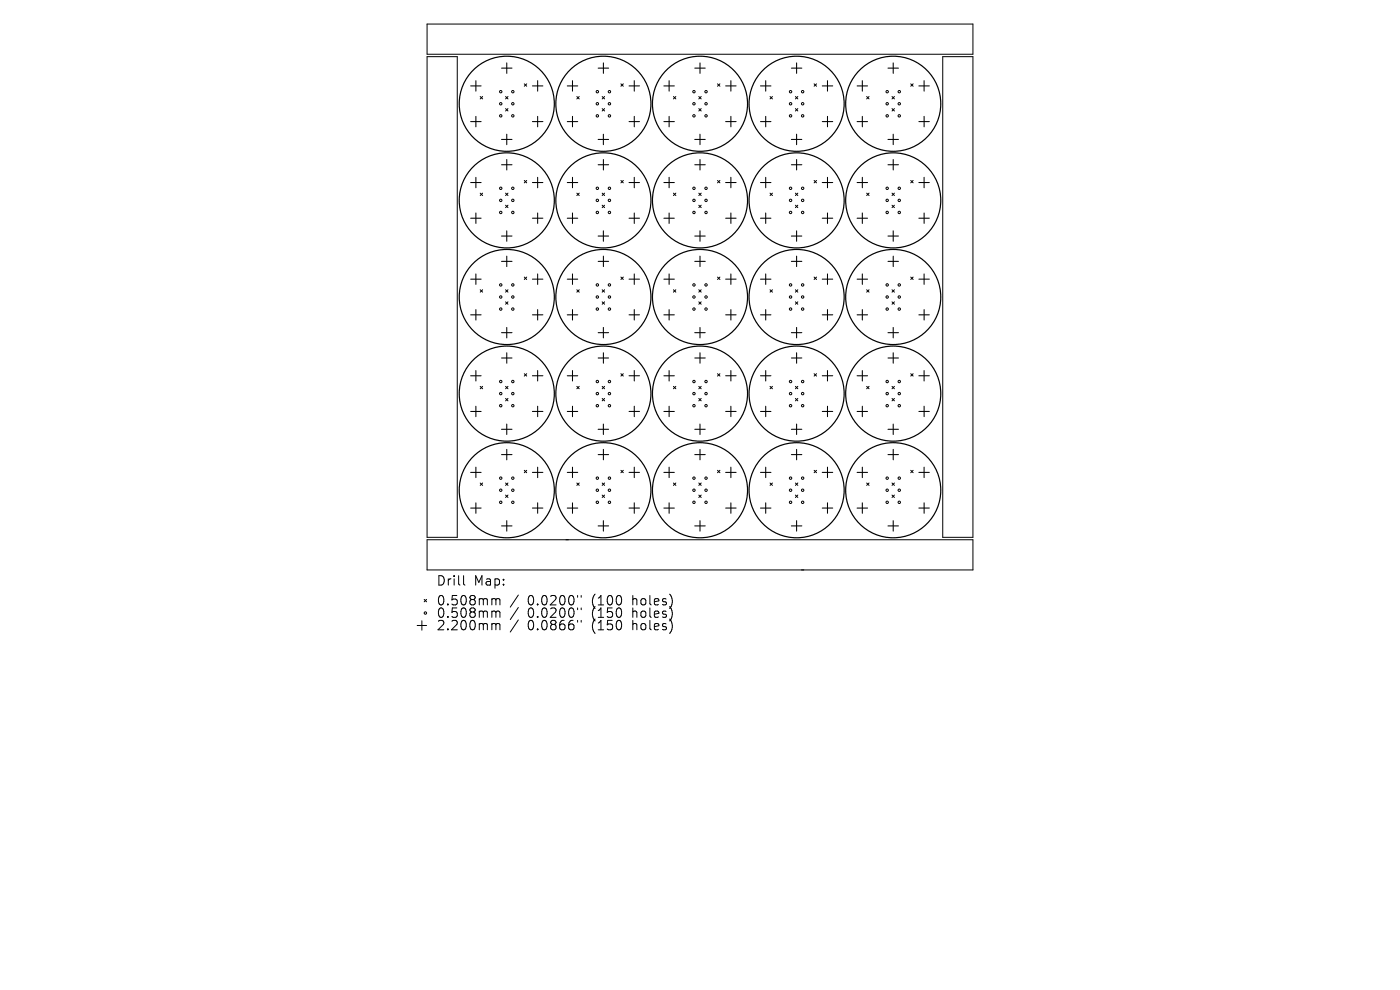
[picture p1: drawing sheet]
<svg xmlns="http://www.w3.org/2000/svg" width="297mm" height="210mm" viewBox="0 0 297 210" stroke-linecap="round" stroke-linejoin="round" font-family="sans-serif">
<defs><g id="words">
<g font-size="2.8">
<text x="92.5" y="124.5">Drill</text>
<text x="100.5" y="124.5">Map:</text>
<text x="92.5" y="128.7">0.508mm</text>
<text x="92.5" y="131.3">0.508mm</text>
<text x="111.9" y="128.7">0.0200&quot;</text>
<text x="111.9" y="131.3">0.0200&quot;</text>
<text x="125.7" y="128.7">(100</text>
<text x="125.7" y="131.3">(150</text>
<text x="134.4" y="128.7">holes)</text>
<text x="134.4" y="131.3">holes)</text>
<text x="92.5" y="134">2.200mm</text>
<text x="111.9" y="134">0.0866&quot;</text>
<text x="125.7" y="134">(150</text>
<text x="134.4" y="134">holes)</text>
</g>
</g></defs>
<g fill="none" stroke="#000" stroke-width=".21">
<path d="M90.6 12h6.4v102h-6.4zM90.6 5.1h115.8v6.4h-115.8zM111.2 17.8l.5 .5M111.7 17.8l-.5 .5M131.7 17.8l.5 .5M132.2 17.8l-.5 .5M152.2 17.8l.5 .5M152.7 17.8l-.5 .5M172.7 17.8l.5 .5M173.2 17.8l-.5 .5M193.2 17.8l.5 .5M193.7 17.8l-.5 .5"/>
<path d="M200 12h6.4v102h-6.4zM101.9 20.5l.5 .5M102.4 20.5l-.5 .5M107.3 20.5l.5 .5M107.3 23l.5 .5M107.8 20.5l-.5 .5M107.8 23l-.5 .5M111.2 38.3l.5 .5M111.7 38.3l-.5 .5M122.4 20.5l.5 .5M122.9 20.5l-.5 .5M127.7 20.5l.6 .5"/>
<path d="M127.7 23l.6 .5M128.3 20.5l-.6 .5M128.3 23l-.6 .5M131.7 38.3l.5 .5M132.2 38.3l-.5 .5M142.9 20.5l.5 .5M143.4 20.5l-.5 .5M148.2 20.5l.6 .5M148.2 23l.6 .5M148.8 23l-.6 .5M148.8 20.5l-.6 .5M152.2 38.3l.5 .5"/>
<path d="M152.7 38.3l-.5 .5M163.4 20.5l.5 .5M163.9 20.5l-.5 .5M168.7 20.5l.6 .5M168.7 23l.6 .5M169.3 20.5l-.6 .5M169.3 23l-.6 .5M172.7 38.3l.5 .5M173.2 38.3l-.5 .5M183.9 20.5l.5 .5M184.4 20.5l-.5 .5M189.2 20.5l.5 .5"/>
<path d="M189.2 23l.5 .5M189.7 20.5l-.5 .5M189.7 23l-.5 .5M193.2 38.3l.5 .5M193.7 38.3l-.5 .5M101.9 41l.5 .5M102.4 41l-.5 .5M107.3 41l.5 .5M107.3 43.5l.5 .5M107.8 41l-.5 .5M107.8 43.5l-.5 .5M111.2 58.8l.5 .5"/>
<path d="M111.7 58.8l-.5 .5M122.4 41l.5 .5M122.9 41l-.5 .5M127.7 43.5l.6 .5M127.7 41l.6 .5M128.3 43.5l-.6 .5M128.3 41l-.6 .5M131.7 58.8l.5 .5M132.2 58.8l-.5 .5M142.9 41l.5 .5M143.4 41l-.5 .5M148.2 41l.6 .5"/>
<path d="M148.2 43.5l.6 .5M148.8 41l-.6 .5M148.8 43.5l-.6 .5M152.2 58.8l.5 .5M152.7 58.8l-.5 .5M163.4 41l.5 .5M163.9 41l-.5 .5M168.7 41l.6 .5M168.7 43.5l.6 .5M169.3 41l-.6 .5M169.3 43.5l-.6 .5M172.7 58.8l.5 .5"/>
<path d="M173.2 58.8l-.5 .5M183.9 41l.5 .5M184.4 41l-.5 .5M189.2 41l.5 .5M189.2 43.5l.5 .5M189.7 41l-.5 .5M189.7 43.5l-.5 .5M193.2 58.8l.5 .5M193.7 58.8l-.5 .5M101.9 61.5l.5 .5M102.4 61.5l-.5 .5M107.3 61.5l.5 .5"/>
<path d="M107.3 64l.5 .5M107.8 61.5l-.5 .5M107.8 64l-.5 .5M111.2 79.3l.5 .5M111.7 79.3l-.5 .5M122.4 61.5l.5 .5M122.9 61.5l-.5 .5M127.7 61.5l.6 .5M127.7 64l.6 .5M128.3 61.5l-.6 .5M128.3 64l-.6 .5M131.7 79.3l.5 .5"/>
<path d="M132.2 79.3l-.5 .5M142.9 61.5l.5 .5M143.4 61.5l-.5 .5M148.2 61.5l.6 .5M148.2 64l.6 .5M148.8 61.5l-.6 .5M148.8 64l-.6 .5M152.2 79.3l.5 .5M152.7 79.3l-.5 .5M163.4 61.5l.5 .5M163.9 61.5l-.5 .5M168.7 61.5l.6 .5"/>
<path d="M168.7 64l.6 .5M169.3 61.5l-.6 .5M169.3 64l-.6 .5M172.7 79.3l.5 .5M173.2 79.3l-.5 .5M183.9 61.5l.5 .5M184.4 61.5l-.5 .5M189.2 64l.5 .5M189.2 61.5l.5 .5M189.7 64l-.5 .5M189.7 61.5l-.5 .5M193.2 79.3l.5 .5"/>
<path d="M193.7 79.3l-.5 .5M101.9 82l.5 .5M102.4 82l-.5 .5M107.3 82l.5 .5M107.3 84.5l.5 .5M107.8 82l-.5 .5M107.8 84.5l-.5 .5M111.2 99.8l.5 .5M111.7 99.8l-.5 .5M122.4 82l.5 .5M122.9 82l-.5 .5M127.7 82l.6 .5"/>
<path d="M127.7 84.5l.6 .5M128.3 82l-.6 .5M128.3 84.5l-.6 .5M131.7 99.8l.5 .5M132.2 99.8l-.5 .5M142.9 82l.5 .5M143.4 82l-.5 .5M148.2 82l.6 .5M148.2 84.5l.6 .5M148.8 82l-.6 .5M148.8 84.5l-.6 .5M152.2 99.8l.5 .5"/>
<path d="M152.7 99.8l-.5 .5M163.4 82l.5 .5M163.9 82l-.5 .5M168.7 82l.6 .5M168.7 84.5l.6 .5M169.3 84.5l-.6 .5M169.3 82l-.6 .5M172.7 99.8l.5 .5M173.2 99.8l-.5 .5M183.9 82l.5 .5M184.4 82l-.5 .5M189.2 82l.5 .5"/>
<path d="M189.2 84.5l.5 .5M189.7 82l-.5 .5M189.7 84.5l-.5 .5M193.2 99.8l.5 .5M193.7 99.8l-.5 .5M90.6 114.5h115.8v6.4h-115.8zM101.9 102.5l.5 .5M102.4 102.5l-.5 .5M107.3 102.5l.5 .5M107.3 105l.5 .5M107.8 102.5l-.5 .5M107.8 105l-.5 .5"/>
<path d="M122.4 102.5l.5 .5M122.9 102.5l-.5 .5M127.7 105l.6 .5M127.7 102.5l.6 .5M128.3 102.5l-.6 .5M128.3 105l-.6 .5M142.9 102.5l.5 .5M143.4 102.5l-.5 .5M148.2 105l.6 .5M148.2 102.5l.6 .5M148.8 102.5l-.6 .5M148.8 105l-.6 .5"/>
<path d="M163.4 102.5l.5 .5M163.9 102.5l-.5 .5M168.7 102.5l.6 .5M168.7 105l.6 .5M169.3 102.5l-.6 .5M169.3 105l-.6 .5M183.9 102.5l.5 .5M184.4 102.5l-.5 .5M189.2 102.5l.5 .5M189.2 105l.5 .5M189.7 102.5l-.5 .5M189.7 105l-.5 .5"/>
<path d="M88.5 132.7h2M89.5 131.7v2M90 127.1l.5 .6M90.5 127.1l-.5 .6M98.3 122.1v1.7l.3 .3M104.6 127l.5 .1 .1 .2M104.6 129.6h.3l.3 .3M104.6 132.3h.3l.3 .3M105.2 127.3l.3-.3 .5 .1 .1 1.2M105.2 127.3v1M105.2 129.9v1.1M105.2 132.6v1"/>
<path d="M105.2 129.9l.3-.3 .5 .1 .1 1.3M105.2 132.6l.3-.3 .5 .1 .1 1.2M110 126.2l-1.8 2.6M110 128.9l-1.8 2.5M110 131.5l-1.8 2.6M122.5 126.3v.4M122.5 129v.3M122.5 131.6v.4M123.3 126.3v.4M123.3 129v.3M123.3 131.6v.4"/>
<circle cx="106.2" cy="19.4" r=".26"/>
<circle cx="108.8" cy="19.4" r=".26"/>
<circle cx="126.7" cy="19.4" r=".26"/>
<circle cx="129.3" cy="19.4" r=".26"/>
<circle cx="147.2" cy="19.4" r=".26"/>
<circle cx="149.8" cy="19.4" r=".26"/>
<circle cx="167.7" cy="19.4" r=".26"/>
<circle cx="170.3" cy="19.4" r=".26"/>
<circle cx="188.2" cy="19.4" r=".26"/>
<circle cx="190.8" cy="19.4" r=".26"/>
<circle cx="106.2" cy="24.6" r=".26"/>
<circle cx="106.2" cy="22" r=".26"/>
<circle cx="106.2" cy="39.9" r=".26"/>
<circle cx="108.8" cy="24.6" r=".26"/>
<circle cx="108.8" cy="22" r=".26"/>
<circle cx="108.8" cy="39.9" r=".26"/>
<circle cx="126.7" cy="24.6" r=".26"/>
<circle cx="126.7" cy="22" r=".26"/>
<circle cx="126.7" cy="39.9" r=".26"/>
<circle cx="129.3" cy="24.6" r=".26"/>
<circle cx="129.3" cy="22" r=".26"/>
<circle cx="129.3" cy="39.9" r=".26"/>
<circle cx="147.2" cy="24.6" r=".26"/>
<circle cx="147.2" cy="22" r=".26"/>
<circle cx="147.2" cy="39.9" r=".26"/>
<circle cx="149.8" cy="24.6" r=".26"/>
<circle cx="149.8" cy="22" r=".26"/>
<circle cx="149.8" cy="39.9" r=".26"/>
<circle cx="167.7" cy="24.6" r=".26"/>
<circle cx="167.7" cy="22" r=".26"/>
<circle cx="167.7" cy="39.9" r=".26"/>
<circle cx="170.3" cy="24.6" r=".26"/>
<circle cx="170.3" cy="22" r=".26"/>
<circle cx="170.3" cy="39.9" r=".26"/>
<circle cx="188.2" cy="24.6" r=".26"/>
<circle cx="188.2" cy="22" r=".26"/>
<circle cx="188.2" cy="39.9" r=".26"/>
<circle cx="190.8" cy="24.6" r=".26"/>
<circle cx="190.8" cy="22" r=".26"/>
<circle cx="190.8" cy="39.9" r=".26"/>
<circle cx="106.2" cy="42.5" r=".26"/>
<circle cx="106.2" cy="45.1" r=".26"/>
<circle cx="108.8" cy="42.5" r=".26"/>
<circle cx="108.8" cy="45.1" r=".26"/>
<circle cx="126.7" cy="42.5" r=".26"/>
<circle cx="126.7" cy="45.1" r=".26"/>
<circle cx="129.3" cy="42.5" r=".26"/>
<circle cx="129.3" cy="45.1" r=".26"/>
<circle cx="147.2" cy="42.5" r=".26"/>
<circle cx="147.2" cy="45.1" r=".26"/>
<circle cx="149.8" cy="42.5" r=".26"/>
<circle cx="149.8" cy="45.1" r=".26"/>
<circle cx="167.7" cy="42.5" r=".26"/>
<circle cx="167.7" cy="45.1" r=".26"/>
<circle cx="170.3" cy="42.5" r=".26"/>
<circle cx="170.3" cy="45.1" r=".26"/>
<circle cx="188.2" cy="42.5" r=".26"/>
<circle cx="188.2" cy="45.1" r=".26"/>
<circle cx="190.8" cy="42.5" r=".26"/>
<circle cx="190.8" cy="45.1" r=".26"/>
<circle cx="106.2" cy="60.4" r=".26"/>
<circle cx="106.2" cy="65.6" r=".26"/>
<circle cx="106.2" cy="63" r=".26"/>
<circle cx="108.8" cy="65.6" r=".26"/>
<circle cx="108.8" cy="60.4" r=".26"/>
<circle cx="108.8" cy="63" r=".26"/>
<circle cx="126.7" cy="65.6" r=".26"/>
<circle cx="126.7" cy="60.4" r=".26"/>
<circle cx="126.7" cy="63" r=".26"/>
<circle cx="129.3" cy="60.4" r=".26"/>
<circle cx="129.3" cy="65.6" r=".26"/>
<circle cx="129.3" cy="63" r=".26"/>
<circle cx="147.2" cy="60.4" r=".26"/>
<circle cx="147.2" cy="65.6" r=".26"/>
<circle cx="147.2" cy="63" r=".26"/>
<circle cx="149.8" cy="60.4" r=".26"/>
<circle cx="149.8" cy="65.6" r=".26"/>
<circle cx="149.8" cy="63" r=".26"/>
<circle cx="167.7" cy="60.4" r=".26"/>
<circle cx="167.7" cy="65.6" r=".26"/>
<circle cx="167.7" cy="63" r=".26"/>
<circle cx="170.3" cy="65.6" r=".26"/>
<circle cx="170.3" cy="60.4" r=".26"/>
<circle cx="170.3" cy="63" r=".26"/>
<circle cx="188.2" cy="65.6" r=".26"/>
<circle cx="188.2" cy="60.4" r=".26"/>
<circle cx="188.2" cy="63" r=".26"/>
<circle cx="190.8" cy="60.4" r=".26"/>
<circle cx="190.8" cy="65.6" r=".26"/>
<circle cx="190.8" cy="63" r=".26"/>
<circle cx="106.2" cy="83.5" r=".26"/>
<circle cx="106.2" cy="80.9" r=".26"/>
<circle cx="106.2" cy="86.1" r=".26"/>
<circle cx="108.8" cy="80.9" r=".26"/>
<circle cx="108.8" cy="83.5" r=".26"/>
<circle cx="108.8" cy="86.1" r=".26"/>
<circle cx="126.7" cy="83.5" r=".26"/>
<circle cx="126.7" cy="80.9" r=".26"/>
<circle cx="126.7" cy="86.1" r=".26"/>
<circle cx="129.3" cy="80.9" r=".26"/>
<circle cx="129.3" cy="83.5" r=".26"/>
<circle cx="129.3" cy="86.1" r=".26"/>
<circle cx="147.2" cy="80.9" r=".26"/>
<circle cx="147.2" cy="83.5" r=".26"/>
<circle cx="147.2" cy="86.1" r=".26"/>
<circle cx="149.8" cy="83.5" r=".26"/>
<circle cx="149.8" cy="80.9" r=".26"/>
<circle cx="149.8" cy="86.1" r=".26"/>
<circle cx="167.7" cy="83.5" r=".26"/>
<circle cx="167.7" cy="80.9" r=".26"/>
<circle cx="167.7" cy="86.1" r=".26"/>
<circle cx="170.3" cy="80.9" r=".26"/>
<circle cx="170.3" cy="83.5" r=".26"/>
<circle cx="170.3" cy="86.1" r=".26"/>
<circle cx="188.2" cy="83.5" r=".26"/>
<circle cx="188.2" cy="80.9" r=".26"/>
<circle cx="188.2" cy="86.1" r=".26"/>
<circle cx="190.8" cy="80.9" r=".26"/>
<circle cx="190.8" cy="83.5" r=".26"/>
<circle cx="190.8" cy="86.1" r=".26"/>
<circle cx="106.2" cy="104" r=".26"/>
<circle cx="106.2" cy="101.4" r=".26"/>
<circle cx="106.2" cy="106.6" r=".26"/>
<circle cx="108.8" cy="101.4" r=".26"/>
<circle cx="108.8" cy="104" r=".26"/>
<circle cx="108.8" cy="106.6" r=".26"/>
<circle cx="126.7" cy="101.4" r=".26"/>
<circle cx="126.7" cy="104" r=".26"/>
<circle cx="126.7" cy="106.6" r=".26"/>
<circle cx="129.3" cy="104" r=".26"/>
<circle cx="129.3" cy="101.4" r=".26"/>
<circle cx="129.3" cy="106.6" r=".26"/>
<circle cx="147.2" cy="104" r=".26"/>
<circle cx="147.2" cy="101.4" r=".26"/>
<circle cx="147.2" cy="106.6" r=".26"/>
<circle cx="149.8" cy="104" r=".26"/>
<circle cx="149.8" cy="101.4" r=".26"/>
<circle cx="149.8" cy="106.6" r=".26"/>
<circle cx="167.7" cy="104" r=".26"/>
<circle cx="167.7" cy="101.4" r=".26"/>
<circle cx="167.7" cy="106.6" r=".26"/>
<circle cx="170.3" cy="104" r=".26"/>
<circle cx="170.3" cy="101.4" r=".26"/>
<circle cx="170.3" cy="106.6" r=".26"/>
<circle cx="188.2" cy="104" r=".26"/>
<circle cx="188.2" cy="101.4" r=".26"/>
<circle cx="188.2" cy="106.6" r=".26"/>
<circle cx="190.8" cy="104" r=".26"/>
<circle cx="190.8" cy="101.4" r=".26"/>
<circle cx="190.8" cy="106.6" r=".26"/>
<circle cx="90.2" cy="130" r=".26"/>
</g>
<g fill="none" stroke="#000" stroke-width=".26">
<circle cx="107.5" cy="22" r="10.1"/>
<circle cx="128" cy="22" r="10.1"/>
<circle cx="148.5" cy="22" r="10.1"/>
<circle cx="169" cy="22" r="10.1"/>
<circle cx="189.5" cy="22" r="10.1"/>
<circle cx="107.5" cy="42.5" r="10.1"/>
<circle cx="128" cy="42.5" r="10.1"/>
<circle cx="148.5" cy="42.5" r="10.1"/>
<circle cx="169" cy="42.5" r="10.1"/>
<circle cx="189.5" cy="42.5" r="10.1"/>
<circle cx="107.5" cy="63" r="10.1"/>
<circle cx="128" cy="63" r="10.1"/>
<circle cx="148.5" cy="63" r="10.1"/>
<circle cx="169" cy="63" r="10.1"/>
<circle cx="189.5" cy="63" r="10.1"/>
<circle cx="107.5" cy="83.5" r="10.1"/>
<circle cx="128" cy="83.5" r="10.1"/>
<circle cx="148.5" cy="83.5" r="10.1"/>
<circle cx="169" cy="83.5" r="10.1"/>
<circle cx="189.5" cy="83.5" r="10.1"/>
<circle cx="107.5" cy="104" r="10.1"/>
<circle cx="128" cy="104" r="10.1"/>
<circle cx="148.5" cy="104" r="10.1"/>
<circle cx="169" cy="104" r="10.1"/>
<circle cx="189.5" cy="104" r="10.1"/>
</g>
<g fill="none" stroke="#000" stroke-width=".22">
<path d="M99.8 18.2h2.3M101 17.1v2.2M106.4 14.5h2.2M107.5 13.3v2.3M113 18.2h2.2M114.1 17.1v2.2M120.3 18.2h2.3M121.5 17.1v2.2M126.9 14.5h2.2M128 13.3v2.3M133.4 18.2h2.3M134.6 17.1v2.2"/>
<path d="M140.8 18.2h2.3M141.9 17.1v2.2M147.4 14.5h2.2M148.5 13.3v2.3M153.9 18.2h2.3M155.1 17.1v2.2M161.3 18.2h2.3M162.4 17.1v2.2M167.9 14.5h2.2M169 13.3v2.3M174.4 18.2h2.3M175.5 17.1v2.2"/>
<path d="M181.8 18.2h2.2M182.9 17.1v2.2M188.4 14.5h2.2M189.5 13.3v2.3M194.9 18.2h2.3M196 17.1v2.2M99.8 25.8h2.3M99.8 38.7h2.3M101 24.7v2.2M101 37.6v2.2M106.4 29.6h2.2M106.4 34.9h2.2"/>
<path d="M107.5 28.5v2.2M107.5 33.8v2.3M113 38.7h2.2M113 25.8h2.2M114.1 37.6v2.2M114.1 24.7v2.2M120.3 25.8h2.3M120.3 38.7h2.3M121.5 24.7v2.2M121.5 37.6v2.2M126.9 29.6h2.2M126.9 34.9h2.2"/>
<path d="M128 28.5v2.2M128 33.8v2.3M133.4 38.7h2.3M133.4 25.8h2.3M134.6 37.6v2.2M134.6 24.7v2.2M140.8 25.8h2.3M140.8 38.7h2.3M141.9 24.7v2.2M141.9 37.6v2.2M147.4 29.6h2.2M147.4 34.9h2.2"/>
<path d="M148.5 28.5v2.2M148.5 33.8v2.3M153.9 38.7h2.3M153.9 25.8h2.3M155.1 37.6v2.2M155.1 24.7v2.2M161.3 25.8h2.3M161.3 38.7h2.3M162.4 24.7v2.2M162.4 37.6v2.2M167.9 29.6h2.2M167.9 34.9h2.2"/>
<path d="M169 28.5v2.2M169 33.8v2.3M174.4 38.7h2.3M174.4 25.8h2.3M175.5 37.6v2.2M175.5 24.7v2.2M181.8 25.8h2.2M181.8 38.7h2.2M182.9 24.7v2.2M182.9 37.6v2.2M188.4 29.6h2.2M188.4 34.9h2.2"/>
<path d="M189.5 28.5v2.2M189.5 33.8v2.3M194.9 38.7h2.3M194.9 25.8h2.3M196 37.6v2.2M196 24.7v2.2M99.8 46.3h2.3M99.8 59.2h2.3M101 45.2v2.2M101 58.1v2.2M106.4 50.1h2.2M106.4 55.4h2.2"/>
<path d="M107.5 49v2.2M107.5 54.3v2.3M113 59.2h2.2M113 46.3h2.2M114.1 58.1v2.2M114.1 45.2v2.2M120.3 46.3h2.3M120.3 59.2h2.3M121.5 45.2v2.2M121.5 58.1v2.2M126.9 50.1h2.2M126.9 55.4h2.2"/>
<path d="M128 49v2.2M128 54.3v2.3M133.4 59.2h2.3M133.4 46.3h2.3M134.6 58.1v2.2M134.6 45.2v2.2M140.8 46.3h2.3M140.8 59.2h2.3M141.9 45.2v2.2M141.9 58.1v2.2M147.4 50.1h2.2M147.4 55.4h2.2"/>
<path d="M148.5 49v2.2M148.5 54.3v2.3M153.9 59.2h2.3M153.9 46.3h2.3M155.1 58.1v2.2M155.1 45.2v2.2M161.3 46.3h2.3M161.3 59.2h2.3M162.4 45.2v2.2M162.4 58.1v2.2M167.9 50.1h2.2M167.9 55.4h2.2"/>
<path d="M169 49v2.2M169 54.3v2.3M174.4 59.2h2.3M174.4 46.3h2.3M175.5 58.1v2.2M175.5 45.2v2.2M181.8 46.3h2.2M181.8 59.2h2.2M182.9 45.2v2.2M182.9 58.1v2.2M188.4 50.1h2.2M188.4 55.4h2.2"/>
<path d="M189.5 49v2.2M189.5 54.3v2.3M194.9 59.2h2.3M194.9 46.3h2.3M196 58.1v2.2M196 45.2v2.2M99.8 66.8h2.3M99.8 79.7h2.3M101 65.7v2.2M101 78.6v2.2M106.4 70.6h2.2M106.4 75.9h2.2"/>
<path d="M107.5 69.5v2.2M107.5 74.8v2.2M113 79.7h2.2M113 66.8h2.2M114.1 78.6v2.2M114.1 65.7v2.2M120.3 66.8h2.3M120.3 79.7h2.3M121.5 65.7v2.2M121.5 78.6v2.2M126.9 70.6h2.2M126.9 75.9h2.2"/>
<path d="M128 69.5v2.2M128 74.8v2.2M133.4 79.7h2.3M133.4 66.8h2.3M134.6 78.6v2.2M134.6 65.7v2.2M140.8 66.8h2.3M140.8 79.7h2.3M141.9 65.7v2.2M141.9 78.6v2.2M147.4 70.6h2.2M147.4 75.9h2.2"/>
<path d="M148.5 69.5v2.2M148.5 74.8v2.2M153.9 79.7h2.3M153.9 66.8h2.3M155.1 78.6v2.2M155.1 65.7v2.2M161.3 66.8h2.3M161.3 79.7h2.3M162.4 65.7v2.2M162.4 78.6v2.2M167.9 70.6h2.2M167.9 75.9h2.2"/>
<path d="M169 69.5v2.2M169 74.8v2.2M174.4 79.7h2.3M174.4 66.8h2.3M175.5 78.6v2.2M175.5 65.7v2.2M181.8 66.8h2.2M181.8 79.7h2.2M182.9 65.7v2.2M182.9 78.6v2.2M188.4 70.6h2.2M188.4 75.9h2.2"/>
<path d="M189.5 69.5v2.2M189.5 74.8v2.2M194.9 79.7h2.3M194.9 66.8h2.3M196 78.6v2.2M196 65.7v2.2M99.8 87.3h2.3M101 86.2v2.2M101 99.1v2.2M106.4 91.1h2.2M106.4 96.4h2.2M107.5 90v2.2"/>
<path d="M107.5 95.3v2.2M113 87.3h2.2M114.1 99.1v2.2M114.1 86.2v2.2M120.3 87.3h2.3M121.5 86.2v2.2M121.5 99.1v2.2M126.9 91.1h2.2M126.9 96.4h2.2M128 90v2.2M128 95.3v2.2M133.4 87.3h2.3"/>
<path d="M134.6 99.1v2.2M134.6 86.2v2.2M140.8 87.3h2.3M141.9 86.2v2.2M141.9 99.1v2.2M147.4 91.1h2.2M147.4 96.4h2.2M148.5 90v2.2M148.5 95.3v2.2M153.9 87.3h2.3M155.1 99.1v2.2M155.1 86.2v2.2"/>
<path d="M161.3 87.3h2.3M162.4 86.2v2.2M162.4 99.1v2.2M167.9 91.1h2.2M167.9 96.4h2.2M169 90v2.2M169 95.3v2.2M174.4 87.3h2.3M175.5 99.1v2.2M175.5 86.2v2.2M181.8 87.3h2.2M182.9 86.2v2.2"/>
<path d="M182.9 99.1v2.2M188.4 91.1h2.2M188.4 96.4h2.2M189.5 90v2.2M189.5 95.3v2.2M194.9 87.3h2.3M196 99.1v2.2M196 86.2v2.2M99.8 107.8h2.3M99.8 100.2h2.3M101 106.7v2.2M106.4 111.6h2.2"/>
<path d="M107.5 110.5v2.2M113 100.2h2.2M113 107.8h2.2M114.1 106.7v2.2M120.3 107.8h2.3M120.3 100.2h2.3M121.5 106.7v2.2M126.9 111.6h2.2M128 110.5v2.2M133.4 100.2h2.3M133.4 107.8h2.3M134.6 106.7v2.2"/>
<path d="M140.8 107.8h2.3M140.8 100.2h2.3M141.9 106.7v2.2M147.4 111.6h2.2M148.5 110.5v2.2M153.9 100.2h2.3M153.9 107.8h2.3M155.1 106.7v2.2M161.3 107.8h2.3M161.3 100.2h2.3M162.4 106.7v2.2M167.9 111.6h2.2"/>
<path d="M169 110.5v2.2M174.4 100.2h2.3M174.4 107.8h2.3M175.5 106.7v2.2M181.8 107.8h2.2M181.8 100.2h2.2M182.9 106.7v2.2M188.4 111.6h2.2M189.5 110.5v2.2M194.9 100.2h2.3M194.9 107.8h2.3M196 106.7v2.2"/>
</g>
<use href="#words"/>
</svg>
